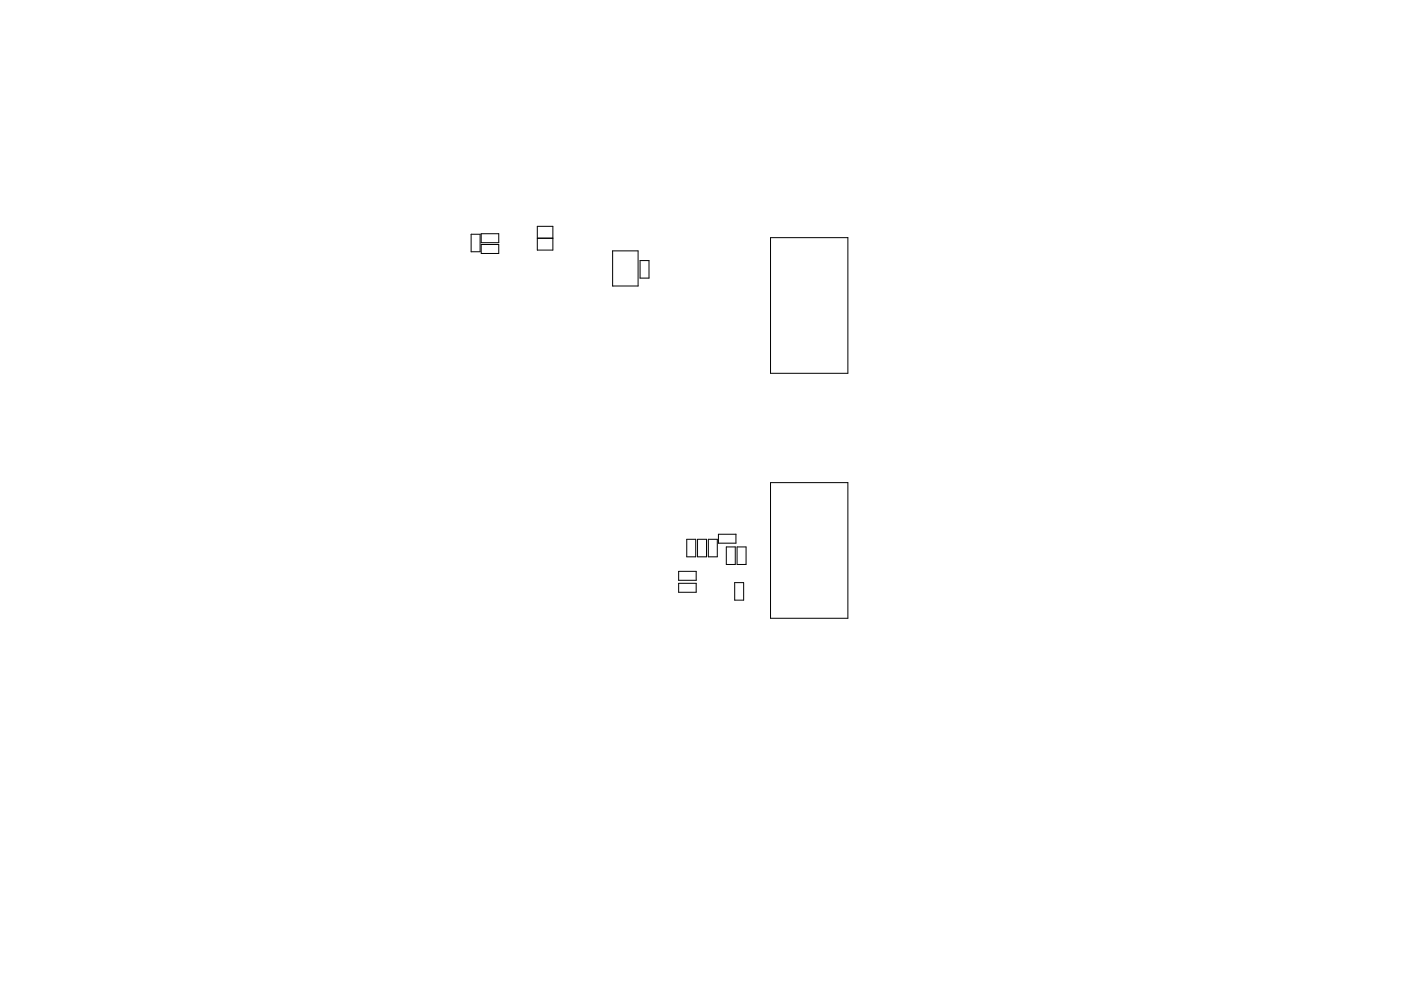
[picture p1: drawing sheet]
<svg xmlns="http://www.w3.org/2000/svg" width="297mm" height="210mm" viewBox="0 0 297 210" stroke-linecap="round" stroke-linejoin="round" font-family="sans-serif">
<g fill="none" stroke="#000" stroke-width=".21">
<path d="M99.9 49.7h1.9v3.7h-1.9zM102 49.6h3.7v1.9h-3.7zM102 51.9h3.7v1.9h-3.7zM113.9 50.6h3.3M113.9 48h3.3v5.1h-3.3zM113.9 50.5h3.3M129.9 53.2h5.4v7.5h-5.4zM135.7 55.3h1.9v3.7h-1.9zM163.4 50.4h16.4v28.8h-16.4zM145.6 114.4h1.9v3.7h-1.9zM147.9 114.4h1.9v3.7h-1.9zM150.2 114.4h1.9v3.7h-1.9z"/>
<path d="M152.3 113.3h3.7v1.9h-3.7zM154 116h1.9v3.8h-1.9zM156.3 116h1.9v3.8h-1.9zM163.4 102.4h16.4v28.8h-16.4zM143.9 121.2h3.7v1.9h-3.7zM143.9 123.8h3.7v1.9h-3.7zM155.8 123.6h1.9v3.7h-1.9z"/>
</g>
</svg>
